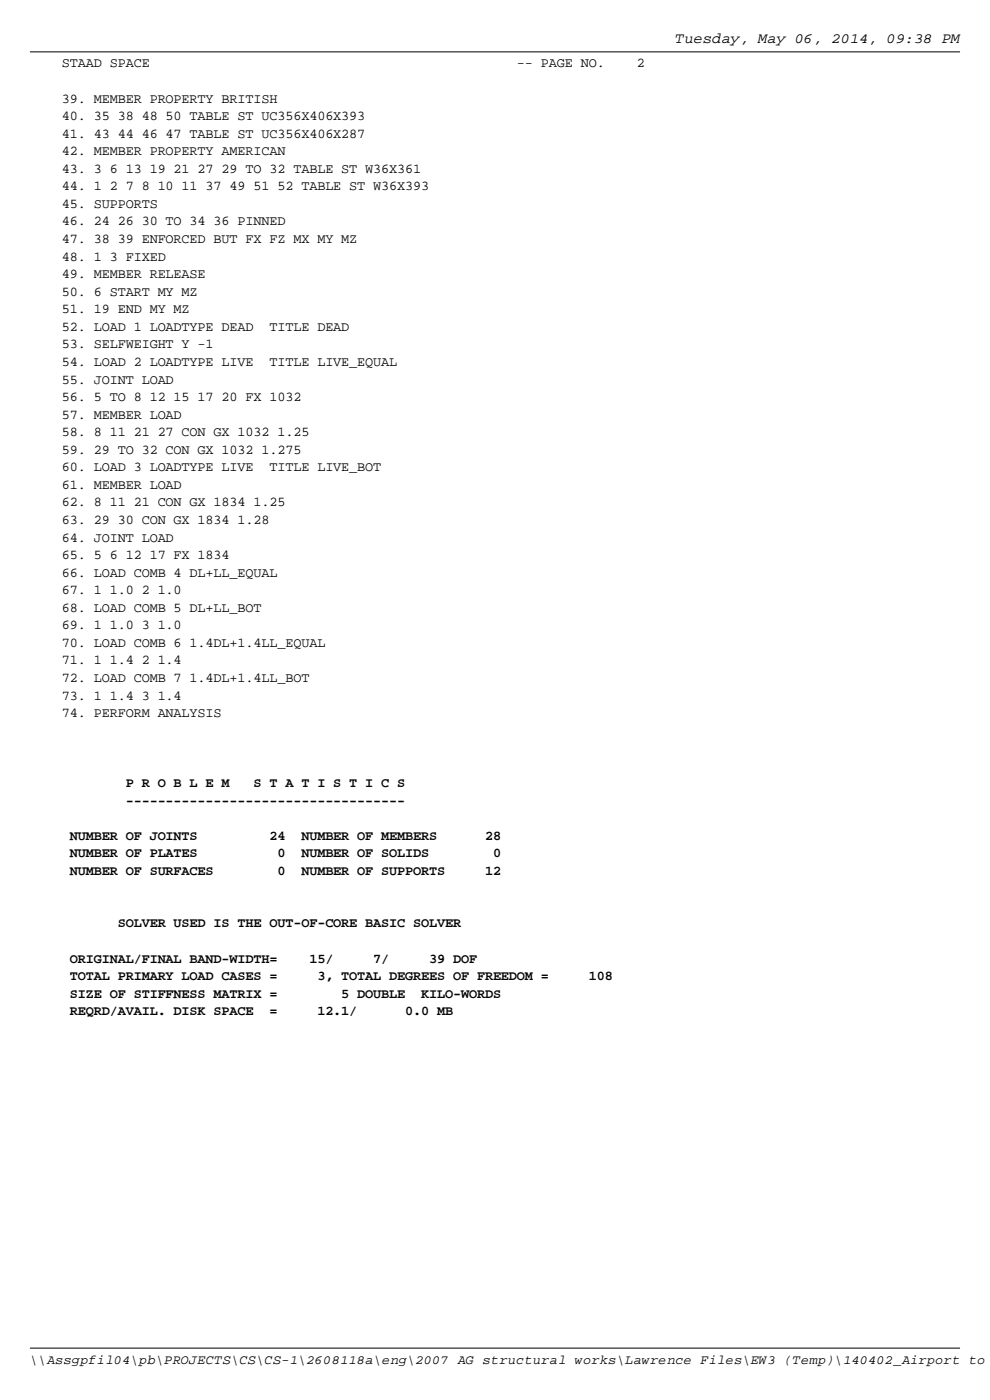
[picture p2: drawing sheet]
<svg xmlns="http://www.w3.org/2000/svg" width="210mm" height="297mm" viewBox="0 0 210 297" stroke-linecap="round" stroke-linejoin="round" font-family="sans-serif">
<defs><g id="words">
<text font-size="3.2" x="143.3" y="9.1">Tuesday, May 06, 2014, 09:38 PM</text>
<g font-size="2.9">
<text x="13.1" y="14.3">STAAD SPACE</text>
<text x="109.6" y="14.3">-- PAGE NO.</text>
<text x="135" y="14.3">2</text>
<text x="13.1" y="21.8">39. MEMBER PROPERTY BRITISH</text>
<text x="13.1" y="25.5">40. 35 38 48 50 TABLE ST UC356X406X393</text>
<text x="13.1" y="29.2">41. 43 44 46 47 TABLE ST UC356X406X287</text>
<text x="13.1" y="32.9">42. MEMBER PROPERTY AMERICAN</text>
<text x="13.1" y="36.7">43. 3 6 13 19 21 27 29 TO 32 TABLE ST W36X361</text>
<text x="13.1" y="40.4">44. 1 2 7 8 10 11 37 49 51 52 TABLE ST W36X393</text>
<text x="13.1" y="44.1">45. SUPPORTS</text>
<text x="13.1" y="47.8">46. 24 26 30 TO 34 36 PINNED</text>
<text x="13.1" y="51.6">47. 38 39 ENFORCED BUT FX FZ MX MY MZ</text>
<text x="13.1" y="55.3">48. 1 3 FIXED</text>
<text x="13.1" y="59">49. MEMBER RELEASE</text>
<text x="13.1" y="62.7">50. 6 START MY MZ</text>
<text x="13.1" y="66.5">51. 19 END MY MZ</text>
<text x="13.1" y="70.2">52. LOAD 1 LOADTYPE DEAD</text>
<text x="57.2" y="70.2">TITLE DEAD</text>
<text x="13.1" y="73.9">53. SELFWEIGHT Y -1</text>
<text x="13.1" y="77.6">54. LOAD 2 LOADTYPE LIVE</text>
<text x="57.2" y="77.6">TITLE LIVE_EQUAL</text>
<text x="13.1" y="81.4">55. JOINT LOAD</text>
<text x="13.1" y="85.1">56. 5 TO 8 12 15 17 20 FX 1032</text>
<text x="13.1" y="88.8">57. MEMBER LOAD</text>
<text x="13.1" y="92.5">58. 8 11 21 27 CON GX 1032 1.25</text>
<text x="13.1" y="96.3">59. 29 TO 32 CON GX 1032 1.275</text>
<text x="13.1" y="100">60. LOAD 3 LOADTYPE LIVE</text>
<text x="57.2" y="100">TITLE LIVE_BOT</text>
<text x="13.1" y="103.7">61. MEMBER LOAD</text>
<text x="13.1" y="107.4">62. 8 11 21 CON GX 1834 1.25</text>
<text x="13.1" y="111.2">63. 29 30 CON GX 1834 1.28</text>
<text x="13.1" y="114.9">64. JOINT LOAD</text>
<text x="13.1" y="118.6">65. 5 6 12 17 FX 1834</text>
<text x="13.1" y="122.3">66. LOAD COMB 4 DL+LL_EQUAL</text>
<text x="13.1" y="126.1">67. 1 1.0 2 1.0</text>
<text x="13.1" y="129.8">68. LOAD COMB 5 DL+LL_BOT</text>
<text x="13.1" y="133.5">69. 1 1.0 3 1.0</text>
<text x="13.1" y="137.2">70. LOAD COMB 6 1.4DL+1.4LL_EQUAL</text>
<text x="13.1" y="141">71. 1 1.4 2 1.4</text>
<text x="13.1" y="144.7">72. LOAD COMB 7 1.4DL+1.4LL_BOT</text>
<text x="13.1" y="148.4">73. 1 1.4 3 1.4</text>
<text x="13.1" y="152.1">74. PERFORM ANALYSIS</text>
<text x="26.7" y="167">P R O B L E M</text>
<text x="53.8" y="167">S T A T I S T I C S</text>
<text x="26.7" y="170.7">-----------------------------------</text>
<text x="14.8" y="178.1">NUMBER OF JOINTS</text>
<text x="57.2" y="178.1">24</text>
<text x="63.9" y="178.1">NUMBER OF MEMBERS</text>
<text x="102.9" y="178.1">28</text>
<text x="14.8" y="181.9">NUMBER OF PLATES</text>
<text x="14.8" y="185.6">NUMBER OF SURFACES</text>
<text x="58.8" y="181.9">0</text>
<text x="58.8" y="185.6">0</text>
<text x="63.9" y="181.9">NUMBER OF SOLIDS</text>
<text x="63.9" y="185.6">NUMBER OF SUPPORTS</text>
<text x="102.9" y="185.6">12</text>
<text x="104.6" y="181.9">0</text>
<text x="25" y="196.8">SOLVER USED IS THE OUT-OF-CORE BASIC SOLVER</text>
<text x="14.8" y="204.2">ORIGINAL/FINAL BAND-WIDTH=</text>
<text x="14.8" y="207.9">TOTAL PRIMARY LOAD CASES =</text>
<text x="65.6" y="204.2">15/</text>
<text x="67.3" y="207.9">3, TOTAL DEGREES OF FREEDOM =</text>
<text x="79.2" y="204.2">7/</text>
<text x="91" y="204.2">39 DOF</text>
<text x="124.9" y="207.9">108</text>
<text x="14.8" y="211.7">SIZE OF STIFFNESS MATRIX =</text>
<text x="14.8" y="215.4">REQRD/AVAIL. DISK SPACE</text>
<text x="57.2" y="215.4">=</text>
<text x="67.3" y="215.4">12.1/</text>
<text x="72.4" y="211.7">5 DOUBLE</text>
<text x="85.9" y="215.4">0.0 MB</text>
<text x="89.3" y="211.7">KILO-WORDS</text>
</g>
<g font-size="2.8">
<text x="6.3" y="289.4">\\Assgpfil04\pb\PROJECTS\CS\CS-1\2608118a\eng\2007 AG structural works\Lawrence Files\EW3 (Temp)\140402_Airport to K</text>
<text x="184.1" y="289.4">Page 2 of 7</text>
</g>
</g></defs>
<path d="M6.3 11h197.3" fill="none" stroke="#000" stroke-width=".21"/>
<g fill="#fff">
<path d="M143.3 6.4h60.7v3.7h-60.7z"/>
<path d="M6.3 11.9h130.4v3.2h-130.4z"/>
<path d="M6.3 19.4h52.5v3.1h-52.5z"/>
<path d="M6.3 23.1h71.2v3.1h-71.2z"/>
<path d="M6.3 26.8h71.2v3.2h-71.2z"/>
<path d="M6.3 30.6h54.2v3.1h-54.2z"/>
<path d="M6.3 34.3h83v3.1h-83z"/>
<path d="M6.3 38h84.7v3.1h-84.7z"/>
<path d="M6.3 41.7h27.1v3.2h-27.1z"/>
<path d="M6.3 45.5h54.2v3.1h-54.2z"/>
<path d="M6.3 49.2h69.5v3.1h-69.5z"/>
<path d="M6.3 52.9h28.8v3.1h-28.8z"/>
<path d="M6.3 56.6h37.3v3.2h-37.3z"/>
<path d="M6.3 60.4h35.6v3.1h-35.6z"/>
<path d="M6.3 64.1h33.9v3.1h-33.9z"/>
<path d="M6.3 67.8h67.8v3.2h-67.8z"/>
<path d="M6.3 71.5h39v3.2h-39z"/>
<path d="M6.3 75.3h77.9v3.1h-77.9z"/>
<path d="M6.3 79h30.5v3.1h-30.5z"/>
<path d="M6.3 82.7h57.6v3.2h-57.6z"/>
<path d="M6.3 86.4h32.2v3.2h-32.2z"/>
<path d="M6.3 90.2h59.3v3.1h-59.3z"/>
<path d="M6.3 93.9h57.6v3.1h-57.6z"/>
<path d="M6.3 97.6h74.6v3.2h-74.6z"/>
<path d="M6.3 101.3h32.2v3.2h-32.2z"/>
<path d="M6.3 105.1h54.2v3.1h-54.2z"/>
<path d="M6.3 108.8h50.8v3.1h-50.8z"/>
<path d="M6.3 112.5h30.5v3.2h-30.5z"/>
<path d="M6.3 116.2h42.4v3.2h-42.4z"/>
<path d="M6.3 120h52.5v3.1h-52.5z"/>
<path d="M6.3 123.7h32.2v3.1h-32.2z"/>
<path d="M6.3 127.4h49.2v3.2h-49.2z"/>
<path d="M6.3 131.1h32.2v3.2h-32.2z"/>
<path d="M6.3 134.9h62.7v3.1h-62.7z"/>
<path d="M6.3 138.6h32.2v3.1h-32.2z"/>
<path d="M6.3 142.3h59.3v3.2h-59.3z"/>
<path d="M6.3 146.1h32.2v3.1h-32.2z"/>
<path d="M6.3 149.8h40.7v3.1h-40.7z"/>
<path d="M6.3 157.2h1.7v3.2h-1.7z"/>
<path d="M6.3 161h1.7v3.1h-1.7z"/>
<path d="M6.3 164.7h79.6v3.1h-79.6z"/>
<path d="M6.3 168.4h79.6v3.1h-79.6z"/>
<path d="M6.3 172.1h1.7v3.2h-1.7z"/>
<path d="M6.3 175.9h100v3.1h-100z"/>
<path d="M6.3 179.6h100v3.1h-100z"/>
<path d="M6.3 183.3h100v3.1h-100z"/>
<path d="M6.3 187h1.7v3.2h-1.7z"/>
<path d="M6.3 194.5h91.5v3.1h-91.5z"/>
<path d="M6.3 201.9h94.9v3.2h-94.9z"/>
<path d="M6.3 205.7h123.7v3.1h-123.7z"/>
<path d="M6.3 209.4h100v3.1h-100z"/>
<path d="M6.3 213.1h89.8v3.1h-89.8z"/>
<path d="M6.3 216.8h1.7v3.2h-1.7z"/>
</g>
<path d="M6.3 286h197.3" fill="none" stroke="#000" stroke-width=".21"/>
<g fill="#fff">
<path d="M184.1 286.9h19.5v3.3h-19.5z"/>
<path d="M6.3 286.9h203.7v3.3h-203.7z"/>
</g>
<use href="#words"/>
</svg>
